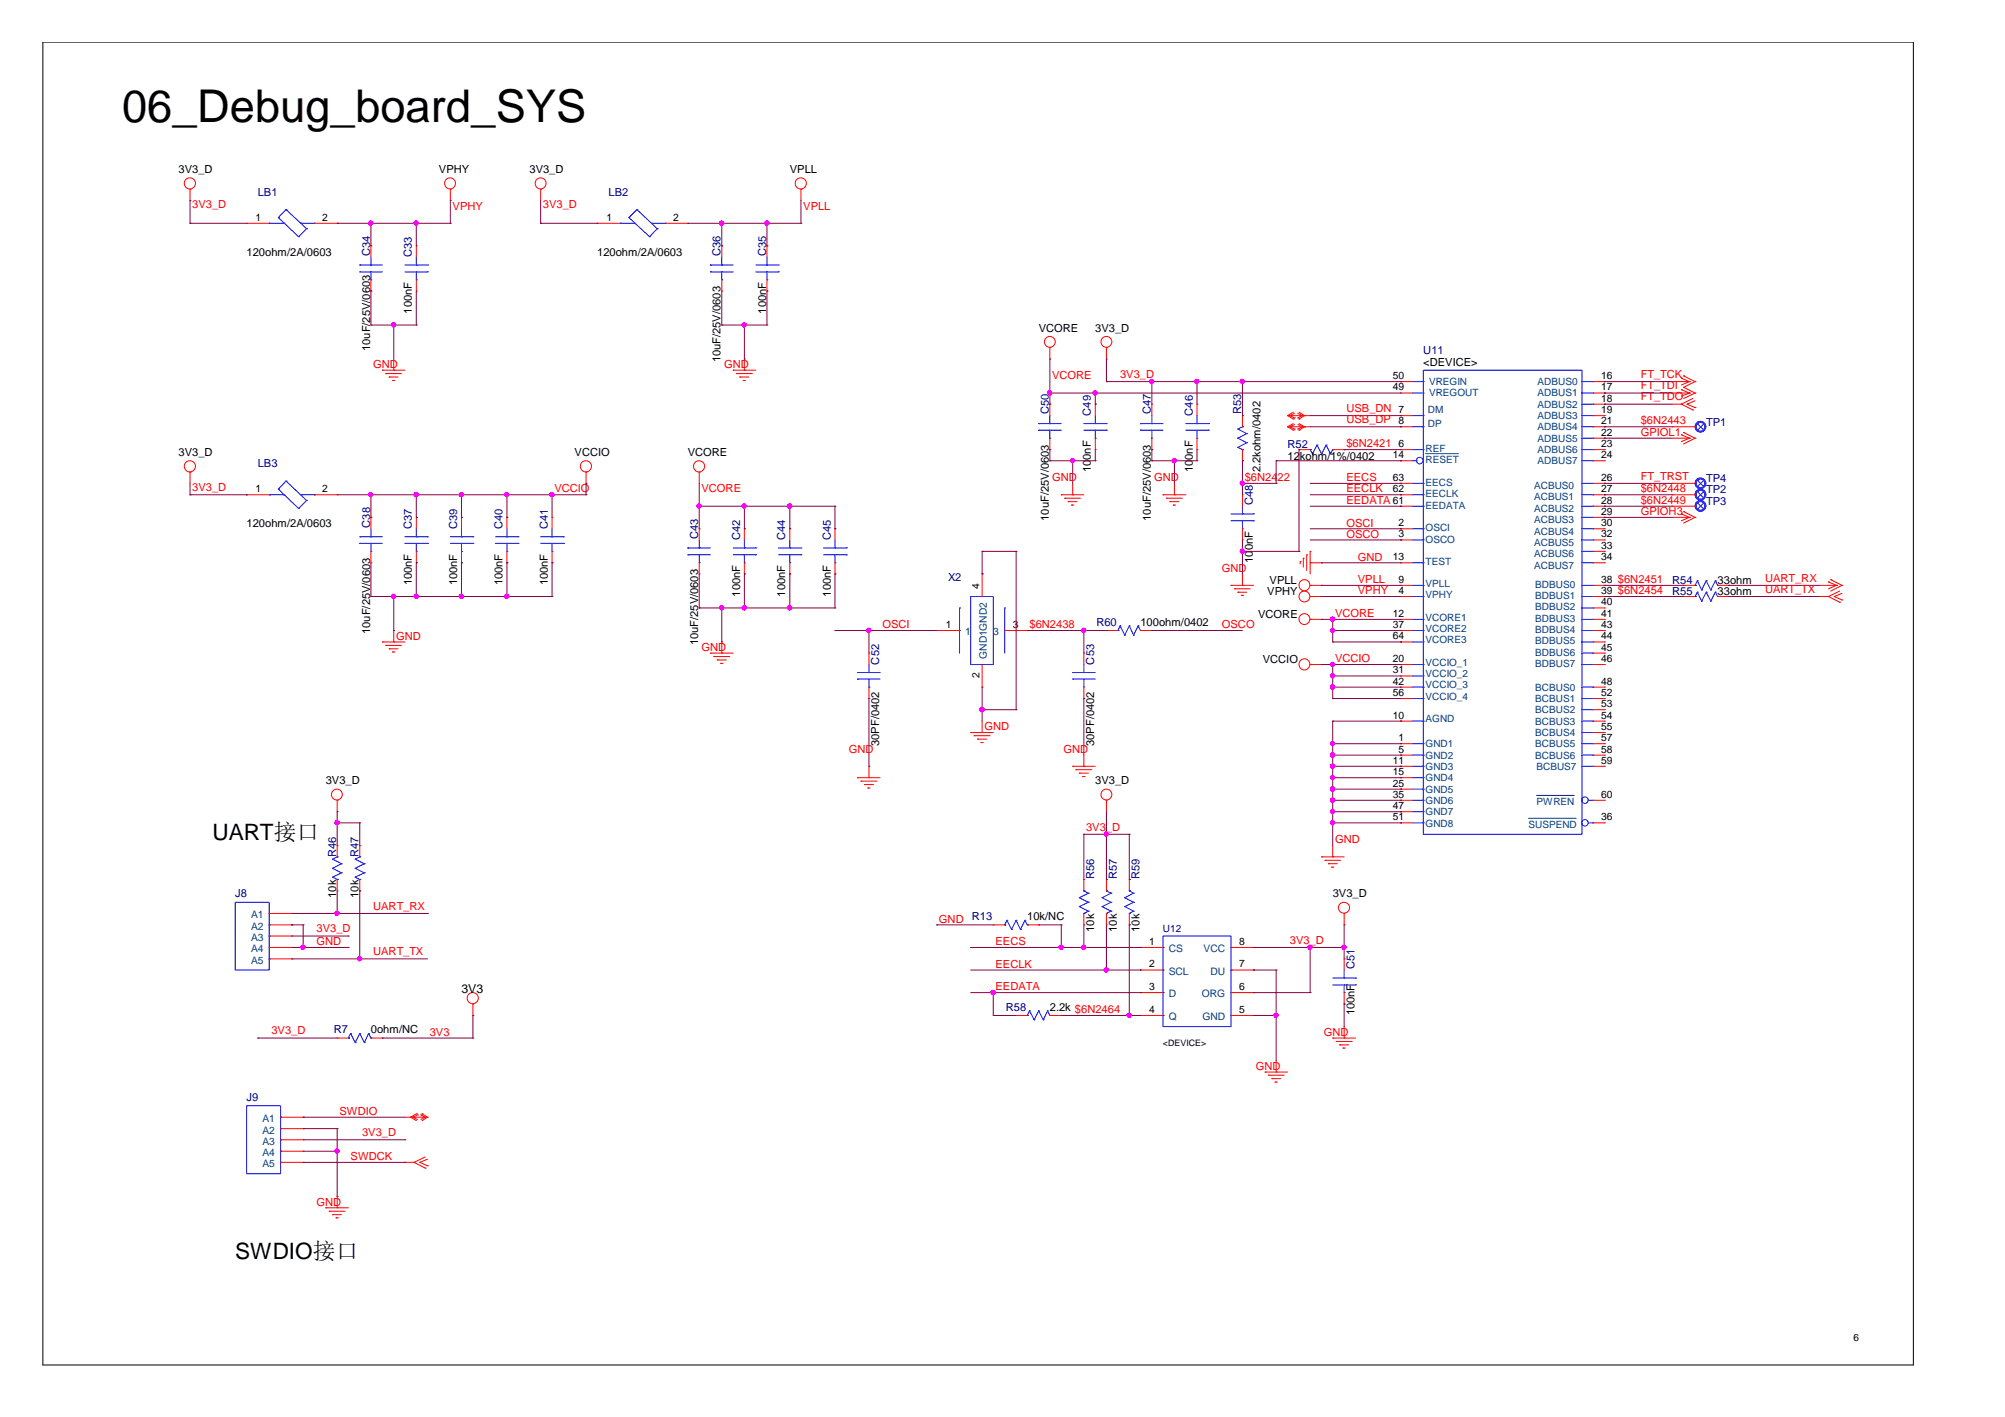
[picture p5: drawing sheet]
<svg xmlns="http://www.w3.org/2000/svg" width="297mm" height="210mm" viewBox="0 0 297 210" stroke-linecap="round" stroke-linejoin="round" font-family="sans-serif">
<defs><g id="words">
<text font-size="6.7" x="18.1" y="18.1">06_Debug_board_SYS</text>
<g font-size="3.3">
<text x="31.5" y="124.4">UART接口</text>
<text x="34.8" y="186.5">SWDIO接口</text>
</g>
<text font-size="1.8" x="68.4" y="147">3V3</text>
<g font-size="1.7">
<text x="26.5" y="25.7">3V3_D</text>
<text x="65" y="25.7">VPHY</text>
<text x="78.4" y="25.7">3V3_D</text>
<text x="117" y="25.7">VPLL</text>
<text x="36.5" y="37.9">120ohm/2A/0603</text>
<text x="88.5" y="37.9">120ohm/2A/0603</text>
<text x="61" y="46.5" transform="rotate(-90 61 46.5)">100nF</text>
<text x="113.5" y="46.5" transform="rotate(-90 113.5 46.5)">100nF</text>
<text x="54.8" y="52" transform="rotate(-90 54.8 52)">10uF/25V/0603</text>
<text x="106.8" y="53.7" transform="rotate(-90 106.8 53.7)">10uF/25V/0603</text>
<text x="153.9" y="49.1">VCORE</text>
<text x="162.3" y="49.1">3V3_D</text>
<text x="210.9" y="54.2">&lt;DEVICE&gt;</text>
<text x="26.5" y="67.6">3V3_D</text>
<text x="85.1" y="67.6">VCCIO</text>
<text x="101.9" y="67.6">VCORE</text>
<text x="161.6" y="69.9" transform="rotate(-90 161.6 69.9)">100nF</text>
<text x="176.7" y="69.9" transform="rotate(-90 176.7 69.9)">100nF</text>
<text x="186.7" y="69.9" transform="rotate(-90 186.7 69.9)">2.2kohm/0402</text>
<text x="190.8" y="68.1">12kohm/1%/0402</text>
<text x="155.4" y="77.1" transform="rotate(-90 155.4 77.1)">10uF/25V/0603</text>
<text x="170.5" y="77.1" transform="rotate(-90 170.5 77.1)">10uF/25V/0603</text>
<text x="36.5" y="78.1">120ohm/2A/0603</text>
<text x="185.6" y="83.4" transform="rotate(-90 185.6 83.4)">100nF</text>
<text x="61" y="86.7" transform="rotate(-90 61 86.7)">100nF</text>
<text x="67.7" y="86.7" transform="rotate(-90 67.7 86.7)">100nF</text>
<text x="74.4" y="86.7" transform="rotate(-90 74.4 86.7)">100nF</text>
<text x="81.2" y="86.7" transform="rotate(-90 81.2 86.7)">100nF</text>
<text x="109.6" y="88.4" transform="rotate(-90 109.6 88.4)">100nF</text>
<text x="116.3" y="88.4" transform="rotate(-90 116.3 88.4)">100nF</text>
<text x="123.1" y="88.4" transform="rotate(-90 123.1 88.4)">100nF</text>
<text x="187.7" y="88.2">VPHY</text>
<text x="188.1" y="86.5">VPLL</text>
<text x="254.5" y="86.5">33ohm</text>
<text x="254.5" y="88.2">33ohm</text>
<text x="54.8" y="93.9" transform="rotate(-90 54.8 93.9)">10uF/25V/0603</text>
<text x="103.4" y="95.6" transform="rotate(-90 103.4 95.6)">10uF/25V/0603</text>
<text x="169" y="92.7">100ohm/0402</text>
<text x="186.4" y="91.5">VCORE</text>
<text x="187.1" y="98.2">VCCIO</text>
<text x="130.3" y="110.5" transform="rotate(-90 130.3 110.5)">30PF/0402</text>
<text x="162.1" y="110.5" transform="rotate(-90 162.1 110.5)">30PF/0402</text>
<text x="48.3" y="116.2">3V3_D</text>
<text x="162.3" y="116.2">3V3_D</text>
<text x="49.8" y="133" transform="rotate(-90 49.8 133)">10k</text>
<text x="53.1" y="133" transform="rotate(-90 53.1 133)">10k</text>
<text x="152.2" y="136.3">10k/NC</text>
<text x="197.4" y="132.9">3V3_D</text>
<text x="162.1" y="138" transform="rotate(-90 162.1 138)">10k</text>
<text x="165.4" y="138" transform="rotate(-90 165.4 138)">10k</text>
<text x="168.8" y="138" transform="rotate(-90 168.8 138)">10k</text>
<text x="155.5" y="149.7">2.2k $6N2464</text>
<text x="54.9" y="153">0ohm/NC</text>
<text x="200.7" y="150.4" transform="rotate(-90 200.7 150.4)">100nF</text>
</g>
<g font-size="1.7" fill="#000080">
<text x="38.2" y="29">LB1</text>
<text x="90.2" y="29">LB2</text>
<text x="54.8" y="37.9" transform="rotate(-90 54.8 37.9)">C34</text>
<text x="61" y="38.1" transform="rotate(-90 61 38.1)">C33</text>
<text x="106.8" y="37.9" transform="rotate(-90 106.8 37.9)">C36</text>
<text x="113.5" y="37.9" transform="rotate(-90 113.5 37.9)">C35</text>
<text x="210.9" y="52.5">U11</text>
<text x="155.4" y="61.4" transform="rotate(-90 155.4 61.4)">C50</text>
<text x="161.6" y="61.6" transform="rotate(-90 161.6 61.6)">C49</text>
<text x="170.5" y="61.4" transform="rotate(-90 170.5 61.4)">C47</text>
<text x="176.7" y="61.6" transform="rotate(-90 176.7 61.6)">C46</text>
<text x="183.9" y="61.4" transform="rotate(-90 183.9 61.4)">R53</text>
<text x="252.8" y="63">TP1</text>
<text x="38.2" y="69.2">LB3</text>
<text x="190.8" y="66.4">R52</text>
<text x="252.8" y="71.4">TP4</text>
<text x="185.6" y="74.8" transform="rotate(-90 185.6 74.8)">C48</text>
<text x="252.8" y="74.8">TP3</text>
<text x="252.8" y="73.1">TP2</text>
<text x="54.8" y="78.2" transform="rotate(-90 54.8 78.2)">C38</text>
<text x="61" y="78.3" transform="rotate(-90 61 78.3)">C37</text>
<text x="67.7" y="78.3" transform="rotate(-90 67.7 78.3)">C39</text>
<text x="74.4" y="78.3" transform="rotate(-90 74.4 78.3)">C40</text>
<text x="81.2" y="78.3" transform="rotate(-90 81.2 78.3)">C41</text>
<text x="103.4" y="79.8" transform="rotate(-90 103.4 79.8)">C43</text>
<text x="109.6" y="80" transform="rotate(-90 109.6 80)">C42</text>
<text x="116.3" y="80" transform="rotate(-90 116.3 80)">C44</text>
<text x="123.1" y="80" transform="rotate(-90 123.1 80)">C45</text>
<text x="140.5" y="86">X2</text>
<text x="247.7" y="86.5">R54</text>
<text x="247.7" y="88.2">R55</text>
<text x="162.4" y="92.7">R60</text>
<text x="130.3" y="98.4" transform="rotate(-90 130.3 98.4)">C52</text>
<text x="162.1" y="98.4" transform="rotate(-90 162.1 98.4)">C53</text>
<text x="49.8" y="126.9" transform="rotate(-90 49.8 126.9)">R46</text>
<text x="53.1" y="126.9" transform="rotate(-90 53.1 126.9)">R47</text>
<text x="162.1" y="130.3" transform="rotate(-90 162.1 130.3)">R56</text>
<text x="165.4" y="130.3" transform="rotate(-90 165.4 130.3)">R57</text>
<text x="168.8" y="130.3" transform="rotate(-90 168.8 130.3)">R59</text>
<text x="34.8" y="132.9">J8</text>
<text x="144" y="136.3">R13</text>
<text x="200.7" y="143.5" transform="rotate(-90 200.7 143.5)">C51</text>
<text x="149" y="149.7">R58</text>
<text x="49.4" y="153">R7</text>
<text x="36.5" y="163.1">J9</text>
</g>
<g font-size="1.7" fill="#f00">
<text x="28.5" y="30.8">3V3_D</text>
<text x="67.1" y="31">VPHY</text>
<text x="80.4" y="30.8">3V3_D</text>
<text x="119" y="31">VPLL</text>
<text x="55.3" y="54.5">GND</text>
<text x="107.3" y="54.5">GND</text>
<text x="155.9" y="56.2">VCORE</text>
<text x="165.9" y="56">3V3_D</text>
<text x="243.1" y="59.3">FT_TDO</text>
<text x="243.1" y="57.7">FT_TDI</text>
<text x="243.1" y="56">FT_TCK</text>
<text x="199.5" y="61">USB_DN 7</text>
<text x="199.5" y="62.7">USB_DP</text>
<text x="243.1" y="64.6">GPIOL1</text>
<text x="243.1" y="62.9">$6N2443</text>
<text x="155.9" y="71.3">GND</text>
<text x="171" y="71.3">GND</text>
<text x="184.4" y="71.3">$6N2422</text>
<text x="199.5" y="66.3">$6N2421</text>
<text x="199.5" y="71.3">EECS</text>
<text x="243.1" y="71">FT_TRST</text>
<text x="28.5" y="72.7">3V3_D</text>
<text x="82.1" y="73">VCCIO</text>
<text x="103.9" y="73">VCORE</text>
<text x="199.5" y="73">EECLK</text>
<text x="199.5" y="74.6">EEDATA 61</text>
<text x="199.5" y="78">OSCI</text>
<text x="243.1" y="76.3">GPIOH3</text>
<text x="243.1" y="73">$6N2448</text>
<text x="243.1" y="74.6">$6N2449</text>
<text x="199.5" y="79.6">OSCO</text>
<text x="201.2" y="83">GND</text>
<text x="181" y="84.7">GND</text>
<text x="201.2" y="86.4">VPLL</text>
<text x="201.2" y="88">VPHY</text>
<text x="261.5" y="86.2">UART_RX</text>
<text x="261.5" y="87.8">UART_TX</text>
<text x="58.7" y="94.8">GND</text>
<text x="130.7" y="93.1">OSCI</text>
<text x="152.5" y="93.1">$6N2438</text>
<text x="181" y="93.1">OSCO</text>
<text x="197.8" y="91.4">VCORE</text>
<text x="103.9" y="96.4">GND</text>
<text x="197.8" y="98.1">VCCIO</text>
<text x="125.7" y="111.5">GND</text>
<text x="145.8" y="108.2">GND</text>
<text x="157.6" y="111.5">GND</text>
<text x="160.9" y="123">3V3_D</text>
<text x="197.8" y="124.9">GND</text>
<text x="55.3" y="134.8">UART_RX</text>
<text x="139.1" y="136.7">GND</text>
<text x="46.9" y="138.1">3V3_D</text>
<text x="46.9" y="140">GND</text>
<text x="55.3" y="141.5">UART_TX</text>
<text x="147.5" y="143.4">EECLK</text>
<text x="147.5" y="140">EECS</text>
<text x="191.1" y="139.8">3V3_D</text>
<text x="147.5" y="146.7">EEDATA</text>
<text x="40.2" y="153.2">3V3_D</text>
<text x="63.7" y="153.4">3V3</text>
<text x="196.1" y="153.4">GND</text>
<text x="186.1" y="158.5">GND</text>
<text x="50.3" y="165.2">SWDIO</text>
<text x="51.9" y="171.8">SWDCK</text>
<text x="53.6" y="168.3">3V3_D</text>
<text x="46.9" y="178.6">GND</text>
</g>
<g font-size="1.5">
<text x="37.8" y="32.7">1</text>
<text x="47.8" y="32.7">2</text>
<text x="89.8" y="32.7">1</text>
<text x="99.7" y="32.7">2</text>
<text x="206.3" y="57.8">49</text>
<text x="206.3" y="56.1">50</text>
<text x="237.2" y="56.1">16</text>
<text x="237.2" y="57.8">17</text>
<text x="237.2" y="59.5">18</text>
<text x="207.2" y="62.8">8</text>
<text x="237.2" y="61.2">19</text>
<text x="237.2" y="62.8">21</text>
<text x="237.2" y="64.5">22</text>
<text x="206.3" y="67.9">14</text>
<text x="206.3" y="71.2">63</text>
<text x="207.2" y="66.2">6</text>
<text x="237.2" y="66.2">23</text>
<text x="237.2" y="67.9">24</text>
<text x="237.2" y="71.2">26</text>
<text x="37.8" y="72.9">1</text>
<text x="47.8" y="72.9">2</text>
<text x="206.3" y="72.9">62</text>
<text x="207.2" y="77.9">2</text>
<text x="237.2" y="72.9">27</text>
<text x="237.2" y="74.6">28</text>
<text x="237.2" y="76.3">29</text>
<text x="237.2" y="77.9">30</text>
<text x="206.3" y="83">13</text>
<text x="207.2" y="79.6">3</text>
<text x="237.2" y="79.6">32</text>
<text x="237.2" y="81.3">33</text>
<text x="237.2" y="83">34</text>
<text x="145.1" y="87.2" transform="rotate(-90 145.1 87.2)">4</text>
<text x="207.2" y="88">4</text>
<text x="207.2" y="86.3">9</text>
<text x="237.2" y="86.3">38 $6N2451</text>
<text x="237.2" y="88">39 $6N2454</text>
<text x="237.2" y="89.7">40</text>
<text x="140.1" y="93">1</text>
<text x="150" y="93">3</text>
<text x="206.3" y="91.4">12</text>
<text x="206.3" y="93">37</text>
<text x="206.3" y="94.7">64</text>
<text x="237.2" y="91.4">41</text>
<text x="237.2" y="93">43</text>
<text x="237.2" y="94.7">44</text>
<text x="145.1" y="100.5" transform="rotate(-90 145.1 100.5)">2</text>
<text x="206.3" y="98.1">20</text>
<text x="206.3" y="99.8">31</text>
<text x="206.3" y="101.4">42</text>
<text x="237.2" y="96.4">45</text>
<text x="237.2" y="98.1">46</text>
<text x="237.2" y="101.4">48</text>
<text x="206.3" y="106.4">10</text>
<text x="206.3" y="103.1">56</text>
<text x="237.2" y="103.1">52</text>
<text x="237.2" y="104.7">53</text>
<text x="237.2" y="106.4">54</text>
<text x="206.3" y="113.1">11</text>
<text x="207.2" y="109.8">1</text>
<text x="207.2" y="111.5">5</text>
<text x="237.2" y="108.1">55</text>
<text x="237.2" y="109.8">57</text>
<text x="237.2" y="111.5">58</text>
<text x="237.2" y="113.1">59</text>
<text x="206.3" y="114.8">15</text>
<text x="206.3" y="116.5">25</text>
<text x="206.3" y="118.2">35</text>
<text x="206.3" y="119.9">47</text>
<text x="237.2" y="118.2">60</text>
<text x="206.3" y="121.5">51</text>
<text x="237.2" y="121.5">36</text>
<text x="170.3" y="140">1</text>
<text x="170.3" y="143.3">2</text>
<text x="183.6" y="143.3">7</text>
<text x="183.6" y="140">8</text>
<text x="170.3" y="146.7">3</text>
<text x="183.6" y="146.7">6</text>
<text x="170.3" y="150">4</text>
<text x="183.6" y="150">5</text>
<text x="274.6" y="198.7">6</text>
</g>
<g font-size="1.5" fill="#004080">
<text x="211.7" y="58.7">VREGOUT</text>
<text x="211.7" y="57">VREGIN</text>
<text x="227.8" y="57">ADBUS0</text>
<text x="227.8" y="58.7">ADBUS1</text>
<text x="211.5" y="61.2">DM</text>
<text x="211.5" y="63.3">DP</text>
<text x="227.8" y="60.4">ADBUS2</text>
<text x="227.8" y="62.1">ADBUS3</text>
<text x="227.8" y="63.8">ADBUS4</text>
<text x="227.8" y="65.4">ADBUS5</text>
<text x="211.2" y="68.6">RESET</text>
<text x="211.2" y="72">EECS</text>
<text x="211.2" y="66.9">REF</text>
<text x="227.8" y="67.1">ADBUS6</text>
<text x="227.8" y="68.8">ADBUS7</text>
<text x="211.2" y="75.3">EEDATA</text>
<text x="211.2" y="73.6">EECLK</text>
<text x="227.3" y="72.5">ACBUS0</text>
<text x="227.3" y="74.1">ACBUS1</text>
<text x="227.3" y="75.8">ACBUS2</text>
<text x="227.3" y="77.5">ACBUS3</text>
<text x="211.2" y="83.7">TEST</text>
<text x="211.2" y="78.7">OSCI</text>
<text x="211.2" y="80.4">OSCO</text>
<text x="227.3" y="79.2">ACBUS4</text>
<text x="227.3" y="80.9">ACBUS5</text>
<text x="227.3" y="82.5">ACBUS6</text>
<text x="211.2" y="88.6">VPHY</text>
<text x="211.2" y="86.9">VPLL</text>
<text x="227.3" y="84.2">ACBUS7</text>
<text x="227.5" y="87.1">BDBUS0</text>
<text x="227.5" y="88.7">BDBUS1</text>
<text x="143" y="94.1">1</text>
<text x="147.2" y="94.1">3</text>
<text x="211.2" y="91.9">VCORE1</text>
<text x="211.2" y="93.6">VCORE2</text>
<text x="211.2" y="95.3">VCORE3</text>
<text x="227.5" y="90.4">BDBUS2</text>
<text x="227.5" y="92.1">BDBUS3</text>
<text x="227.5" y="93.7">BDBUS4</text>
<text x="227.5" y="95.4">BDBUS5</text>
<text x="146.2" y="97.6" transform="rotate(-90 146.2 97.6)">GND1GND2</text>
<text x="211.2" y="98.6">VCCIO_1</text>
<text x="211.2" y="100.3">VCCIO_2</text>
<text x="211.2" y="102">VCCIO_3</text>
<text x="227.5" y="97.1">BDBUS6</text>
<text x="227.5" y="98.8">BDBUS7</text>
<text x="211.2" y="107">AGND</text>
<text x="211.2" y="103.6">VCCIO_4</text>
<text x="227.5" y="102.3">BCBUS0</text>
<text x="227.5" y="104">BCBUS1</text>
<text x="227.5" y="105.7">BCBUS2</text>
<text x="227.5" y="107.3">BCBUS3</text>
<text x="211.2" y="110.7">GND1</text>
<text x="211.2" y="112.4">GND2</text>
<text x="227.5" y="109">BCBUS4</text>
<text x="227.5" y="110.7">BCBUS5</text>
<text x="227.5" y="112.4">BCBUS6</text>
<text x="211.2" y="114.1">GND3</text>
<text x="211.2" y="115.7">GND4</text>
<text x="211.2" y="117.4">GND5</text>
<text x="211.2" y="119.1">GND6</text>
<text x="227.6" y="114.1">BCBUS7</text>
<text x="227.6" y="119.2">PWREN</text>
<text x="211.2" y="120.7">GND7</text>
<text x="211.2" y="122.4">GND8</text>
<text x="226.4" y="122.6">SUSPEND</text>
<text x="37.2" y="136">A1</text>
<text x="37.2" y="137.7">A2</text>
<text x="37.2" y="139.4">A3</text>
<text x="37.2" y="141.1">A4</text>
<text x="37.2" y="142.8">A5</text>
<text x="173.1" y="141.1">CS</text>
<text x="178.3" y="141.1">VCC</text>
<text x="173.1" y="144.4">SCL</text>
<text x="173.1" y="147.8">D</text>
<text x="178.1" y="147.8">ORG</text>
<text x="179.3" y="144.4">DU</text>
<text x="173.1" y="151.1">Q</text>
<text x="178.1" y="151.1">GND</text>
<text x="38.9" y="166.2">A1</text>
<text x="38.9" y="167.9">A2</text>
<text x="38.9" y="169.6">A3</text>
<text x="38.9" y="171.3">A4</text>
<text x="38.9" y="172.9">A5</text>
</g>
<text font-size="1.5" fill="#000080" x="172.3" y="138">U12</text>
<text font-size="1.3" x="172.3" y="155">&lt;DEVICE&gt;</text>
</g></defs>
<path d="M6.3 6.2h277.2v196h-277.2z" fill="none" stroke="#000" stroke-width=".15"/>
<g fill="none" stroke="#f00" stroke-width=".15">
<path d="M28.2 28h.1M28.2 28v1.7M36.5 33.1h.1M36.5 33.1h3.4M46.6 33.1h3.4M50 33.1h.1M54.9 36.4h.1M54.9 36.4v1.7M61.7 36.4h.1M61.7 36.4v1.7M66.7 28h.1M66.7 28v1.7"/>
<path d="M80.1 28h.1M80.1 28v1.7M88.5 33.1h.1M88.5 33.1h3.4M98.6 33.1h3.3M101.9 33.1h.1M106.9 36.4h.1M106.9 36.4v1.7M113.6 36.4h.1M113.6 36.4v1.7M118.7 28h.1M118.7 28v1.7"/>
<path d="M54.9 43.1h.1M54.9 41.5v1.6M56.6 54.8h.1M56.6 54.8h3.4M57.1 55.3h.1M57.1 55.3h2.4M57.7 55.9h.1M57.7 55.9h1.3M58.2 56.4h.1M58.2 56.4h.3M58.3 54.8h.1M58.3 53.2v1.6"/>
<path d="M61.7 43.1h.1M61.7 41.5v1.6M106.9 43.1h.1M106.9 41.5v1.6M108.6 54.8h.1M108.6 54.8h3.4M109.1 55.3h.1M109.1 55.3h2.4M109.6 55.9h.1M109.6 55.9h1.4M110.1 56.4h.1M110.1 56.4h.3"/>
<path d="M110.3 54.8h.1M110.3 53.2v1.6M113.6 43.1h.1M113.6 41.5v1.6M155.5 51.5h.1M155.5 59.9h.1M155.5 51.5v1.7M155.5 59.9v1.7M162.3 59.9h.1M162.3 59.9v1.7M163.9 51.5h.1M163.9 51.5v1.7"/>
<path d="M170.6 59.9h.1M170.6 59.9v1.7M177.3 59.9h.1M177.3 59.9v1.7M207.5 58.2h.1M207.5 56.5h.1M207.5 58.2h1.7M207.5 56.5h1.7M236 58.2h1.7M236 59.9h1.7M236 56.5h1.7M237.7 56.5h.1"/>
<path d="M237.7 58.2h.1M237.7 59.9h.1M247.7 58.2h2.6M247.7 59.9h1.4M247.7 56.5h2.6M249.1 57.7h.1M249.1 59.9h.1M249.1 56h.1M249.1 57.7l1.2 .5M249.1 59.9l1.7 .8M249.1 56l1.2 .5M249.4 57.4h.1"/>
<path d="M249.4 55.7h.1M249.4 57.4l1.7 .8M249.4 55.7l1.7 .8M249.9 59.9h.1M249.9 59.9l1.2 .5M250.3 58.2h.1M250.3 56.5h.1M250.3 58.2l-1.2 .5M250.3 56.5l-1.2 .5M250.8 59l-1.7 .9M251.1 58.2h.1M251.1 56.5h.1"/>
<path d="M251.1 58.2l-1.7 .8M251.1 59.4l-1.2 .5M251.1 56.5l-1.7 .9M28.2 69.9h.1M28.2 69.9v1.7M36.5 73.3h.1M36.5 73.3h3.4M46.6 73.3h3.4M50 73.3h.1M54.9 76.6h.1M54.9 76.6v1.7M61.7 76.6h.1"/>
<path d="M61.7 76.6v1.7M68.4 76.6h.1M68.4 76.6v1.7M75.1 76.6h.1M75.1 76.6v1.7M81.8 76.6h.1M81.8 76.6v1.7M86.8 69.9h.1M86.8 69.9v1.7M103.6 69.9h.1M103.6 78.3h.1M103.6 69.9v1.7"/>
<path d="M103.6 78.3v1.7M110.3 78.3h.1M110.3 78.3v1.7M117 78.3h.1M117 78.3v1.7M123.7 78.3h.1M123.7 78.3v1.7M155.5 66.6h.1M155.5 64.9v1.7M157.2 73.3h.1M157.2 73.3h3.4M157.7 73.8h.1"/>
<path d="M157.7 73.8h2.4M158.2 74.3h.1M158.2 74.3h1.4M158.7 74.8h.1M158.7 74.8h.4M158.9 73.3h.1M158.9 71.6v1.7M162.3 66.6h.1M162.3 64.9v1.7M170.6 66.6h.1M170.6 64.9v1.7M172.3 73.3h.1"/>
<path d="M172.3 73.3h3.4M172.8 73.8h.1M172.8 73.8h2.4M173.3 74.3h.1M173.3 74.3h1.4M173.8 74.8h.1M173.8 74.8h.4M174 73.3h.1M174 71.6v1.7M177.3 66.6h.1M177.3 64.9v1.7M184.1 73.3h.1"/>
<path d="M184.1 80h.1M184.1 68.3h.1M184.1 61.6h.1M184.1 61.6v1.6M184.1 66.6v1.7M184.1 73.3v1.7M184.1 78.3v1.7M190.8 63.2h.1M190.8 61.6h.1M190.8 63.2l.8 .5M190.8 61.6l.8 .5M191.1 63.2h.1"/>
<path d="M191.1 61.6h.1M191.1 63.2h1.8M191.1 63.2l.7 .4M191.1 61.6h1.8M191.1 61.6l.7 .3M191.6 63.7h.1M191.6 62.1h.1M191.6 62.8l-.8 .4M191.6 61.1l-.8 .5M191.8 63.6h.1M191.8 61.9h.1M191.8 62.9l-.7 .3"/>
<path d="M191.8 61.2l-.7 .4M192.3 63.6h.1M192.3 61.9h.1M192.3 62.9l.6 .3M192.3 61.2l.6 .4M192.4 63.7h.1M192.4 62.1h.1M192.4 66.6h.1M192.4 62.8l.9 .4M192.4 61.1l.9 .5M192.4 66.6h1.7M192.9 63.2h.1"/>
<path d="M192.9 61.6h.1M192.9 63.2l-.6 .4M192.9 61.6l-.6 .3M193.3 63.2h.1M193.3 61.6h.1M193.3 63.2h.8M193.3 63.2l-.9 .5M193.3 61.6h.8M193.3 61.6l-.9 .5M197.4 66.6h1.7M199.1 66.6h.1M207.5 78.3h.1"/>
<path d="M207.5 80h.1M207.5 66.6h.1M207.5 61.6h.1M207.5 63.2h.1M207.5 68.3h.1M207.5 75h.1M207.5 73.3h.1M207.5 71.6h.1M207.5 73.3h1.7M207.5 63.2h1.7M207.5 61.6h1.7M207.5 78.3h1.7"/>
<path d="M207.5 80h1.7M207.5 66.6h1.7M207.5 68.3h1.7M207.5 71.6h1.7M207.5 75h1.7M236 73.3h1.7M236 64.9h1.7M236 76.6h1.7M236 63.2h1.7M236 61.6h1.7M236 78.3h1.7M236 80h1.7"/>
<path d="M236 66.6h1.7M236 68.3h1.7M236 71.6h1.7M236 75h1.7M237.7 61.6h.1M237.7 63.2h.1M237.7 64.9h.1M237.7 66.6h.1M237.7 68.3h.1M237.7 71.6h.1M237.7 73.3h.1M237.7 75h.1"/>
<path d="M237.7 76.6h.1M237.7 78.3h.1M237.7 80h.1M247.7 75h.1M247.7 73.3h.1M247.7 63.2h.1M247.7 71.6h.1M247.7 73.3h3.4M247.7 64.9h2.6M247.7 76.6h2.6M247.7 63.2h3.4M247.7 71.6h3.4"/>
<path d="M247.7 75h3.4M249.1 64.4h.1M249.1 76.1h.1M249.1 64.4l1.2 .5M249.1 76.1l1.2 .5M249.4 64.1h.1M249.4 75.8h.1M249.4 64.1l1.7 .8M249.4 75.8l1.7 .8M250.3 64.9h.1M250.3 76.6h.1M250.3 64.9l-1.2 .5"/>
<path d="M250.3 76.6l-1.2 .5M250.8 60.7h.1M251.1 60.4h.1M251.1 64.9h.1M251.1 76.6h.1M251.1 64.9l-1.7 .9M251.1 76.6l-1.7 .9M54.9 83.4h.1M54.9 81.7v1.7M56.6 95.1h.1M56.6 95.1h3.4M57.1 95.6h.1"/>
<path d="M57.1 95.6h2.4M57.7 96.1h.1M57.7 96.1h1.3M58.2 96.6h.1M58.2 96.6h.3M58.3 95.1h.1M58.3 93.4v1.7M61.7 83.4h.1M61.7 81.7v1.7M68.4 83.4h.1M68.4 81.7v1.7M75.1 83.4h.1"/>
<path d="M75.1 81.7v1.7M81.8 83.4h.1M81.8 81.7v1.7M103.6 85h.1M103.6 83.4v1.6M105.2 96.7h.1M105.2 96.7h3.4M105.7 97.3h.1M105.7 97.3h2.4M106.3 97.8h.1M106.3 97.8h1.3M106.8 98.3h.1"/>
<path d="M106.8 98.3h.3M106.9 96.7h.1M106.9 95.1v1.6M110.3 85h.1M110.3 83.4v1.6M117 85h.1M117 83.4v1.6M123.7 85h.1M123.7 83.4v1.6M128.7 96.7h.1M128.7 96.7v1.7M138.8 93.4h.1"/>
<path d="M138.8 93.4h3.4M145.5 85h.1M145.5 85v3.4M145.5 98.4v3.4M148.8 93.4h3.4M152.2 93.4h.1M160.6 96.7h.1M160.6 96.7v1.7M163.9 93.4h.1M163.9 93.4h1.7M169 93.4h1.6M170.6 93.4h.1"/>
<path d="M182.4 86.7h.1M182.4 86.7h3.3M182.9 87.2h.1M182.9 87.2h2.3M183.4 87.7h.1M183.4 87.7h1.3M183.9 88.2h.1M183.9 88.2h.3M184.1 86.7h.1M184.1 85v1.7M192.6 83.2h.1M192.6 83.2v.3"/>
<path d="M193.1 82.7h.1M193.1 82.7v1.3M193.6 82.2h.1M193.6 82.2v2.3M194.1 88.4h.1M194.1 98.4h.1M194.1 91.8h.1M194.1 86.7h.1M194.1 81.7h.1M194.1 83.4h.1M194.1 88.4h1.7M194.1 86.7h1.7"/>
<path d="M194.1 98.4h1.7M194.1 91.8h1.7M194.1 81.7v3.3M194.1 83.4h1.7M207.5 88.4h.1M207.5 86.7h.1M207.5 91.8h.1M207.5 83.4h.1M207.5 98.4h.1M207.5 93.4h.1M207.5 95.1h.1M207.5 88.4h1.7"/>
<path d="M207.5 86.7h1.7M207.5 98.4h1.7M207.5 91.8h1.7M207.5 95.1h1.7M207.5 83.4h1.7M207.5 93.4h1.7M236 88.4h1.7M236 86.7h1.7M236 98.4h1.7M236 91.8h1.7M236 95.1h1.7M236 96.7h1.7"/>
<path d="M236 83.4h1.7M236 81.7h1.7M236 93.4h1.7M236 90.1h1.7M237.7 81.7h.1M237.7 83.4h.1M237.7 86.7h.1M237.7 88.4h.1M237.7 90.1h.1M237.7 91.8h.1M237.7 93.4h.1M237.7 95.1h.1"/>
<path d="M237.7 96.7h.1M237.7 98.4h.1M249.4 86.7h.1M249.4 88.4h.1M249.4 88.4h1.7M249.4 86.7h1.7M254.5 88.4h1.6M254.5 86.7h1.6M256.1 86.7h.1M256.1 88.4h.1M269.5 88.4h1.4M269.5 86.7h2.6"/>
<path d="M270.9 86.2h.1M270.9 88.4h.1M270.9 86.2l1.2 .5M270.9 88.4l1.6 .8M271.2 85.9h.1M271.2 85.9l1.7 .8M271.7 88.4h.1M271.7 88.4l1.2 .5M272.1 86.7h.1M272.1 86.7l-1.2 .5M272.5 89.2h.1M272.5 87.6l-1.6 .8"/>
<path d="M272.9 86.7h.1M272.9 88.9h.1M272.9 86.7l-1.7 .9M272.9 87.9l-1.2 .5M50 118.5h.1M50 118.5v1.7M127 115.2h.1M127 115.2h3.4M127.6 115.7h.1M127.6 115.7h2.3M128.1 116.2h.1M128.1 116.2h1.3"/>
<path d="M128.6 116.7h.1M128.6 116.7h.3M128.7 115.2h.1M128.7 103.5h.1M128.7 101.8v1.7M128.7 113.5v1.7M143.8 108.5h.1M143.8 108.5h3.4M144.3 109h.1M144.3 109h2.4M144.8 109.5h.1M144.8 109.5h1.4"/>
<path d="M145.3 110h.1M145.3 110h.4M145.5 108.5h.1M145.5 101.8h.1M145.5 106.8v1.7M158.9 113.5h.1M158.9 113.5h3.4M159.4 114h.1M159.4 114h2.4M159.9 114.5h.1M159.9 114.5h1.3M160.4 115h.1"/>
<path d="M160.4 115h.3M160.6 113.5h.1M160.6 103.5h.1M160.6 101.8v1.7M160.6 111.9v1.6M163.9 118.5h.1M163.9 118.5v1.7M207.5 110.2h.1M207.5 111.9h.1M207.5 106.8h.1M207.5 113.5h.1M207.5 115.2h.1"/>
<path d="M207.5 116.9h.1M207.5 100.1h.1M207.5 118.5h.1M207.5 101.8h.1M207.5 103.5h.1M207.5 115.2h1.7M207.5 113.5h1.7M207.5 110.2h1.7M207.5 111.9h1.7M207.5 106.8h1.7M207.5 116.9h1.7M207.5 100.1h1.7"/>
<path d="M207.5 118.5h1.7M207.5 101.8h1.7M207.5 103.5h1.7M236 108.5h1.7M236 113.5h1.7M236 110.2h1.7M236 111.9h1.7M236 106.8h1.7M236 118.5h1.7M236 101.8h1.7M236 103.5h1.7M236 105.1h1.7"/>
<path d="M237.7 101.8h.1M237.7 103.5h.1M237.7 105.1h.1M237.7 106.8h.1M237.7 108.5h.1M237.7 110.2h.1M237.7 111.9h.1M237.7 113.5h.1M237.7 118.5h.1M39.9 135.3h3.3M39.9 137h3.3M39.9 138.7h3.3"/>
<path d="M43.2 135.3h.1M43.2 137h.1M43.2 138.7h.1M50 132h.1M50 125.3h.1M50 125.3v1.6M50 130.3v1.7M53.3 132h.1M53.3 125.3h.1M53.3 125.3v1.6M53.3 130.3v1.7M147.2 137h.1"/>
<path d="M147.2 137h1.6M152.2 137h1.7M153.9 137h.1M160.6 130.3h.1M160.6 137h.1M160.6 130.3v1.7M160.6 135.3v1.7M163.9 130.3h.1M163.9 137h.1M163.9 130.3v1.7M163.9 135.3v1.7M167.3 130.3h.1"/>
<path d="M167.3 137h.1M167.3 130.3v1.7M167.3 135.3v1.7M195.8 126.9h.1M195.8 126.9h3.3M196.3 127.4h.1M196.3 127.4h2.3M196.8 127.9h.1M196.8 127.9h1.3M197.3 128.5h.1M197.3 128.5h.3M197.4 126.9h.1"/>
<path d="M197.4 125.3v1.6M199.1 135.3h.1M199.1 135.3v1.7M207.5 120.2h.1M207.5 121.9h.1M207.5 121.9h1.7M207.5 120.2h1.7M236 121.9h1.7M237.7 121.9h.1M39.9 140.3h3.3M39.9 142h3.3M43.2 140.3h.1"/>
<path d="M43.2 142h.1M50 153.8h.1M50 153.8h1.6M54.9 153.8h1.7M56.6 153.8h.1M70.1 148.7h.1M70.1 148.7v1.7M150.5 150.4h.1M150.5 150.4h1.7M155.5 150.4h1.7M157.2 150.4h.1M169 140.3h.1"/>
<path d="M169 143.7h.1M169 147h.1M169 150.4h.1M169 140.3h3.3M169 143.7h3.3M169 147h3.3M169 150.4h3.3M182.4 140.3h3.3M182.4 143.7h3.3M182.4 147h3.3M182.4 150.4h3.3M185.7 150.4h.1"/>
<path d="M185.7 147h.1M185.7 143.7h.1M185.7 140.3h.1M187.4 158.8h.1M187.4 158.8h3.4M187.9 159.3h.1M187.9 159.3h2.3M188.4 159.8h.1M188.4 159.8h1.3M189.1 158.8h.1M189.1 157.1v1.7M197.4 153.8h.1"/>
<path d="M197.4 153.8h3.4M198 154.3h.1M198 154.3h2.3M198.5 154.8h.1M198.5 154.8h1.3M199 155.3h.1M199 155.3h.3M199.1 153.8h.1M199.1 142h.1M199.1 148.7h.1M199.1 142v1.7M199.1 147v1.7"/>
<path d="M199.1 152.1v1.7M41.6 172.2h3.3M41.6 165.5h3.3M41.6 167.2h3.3M41.6 168.8h3.3M41.6 170.5h3.3M44.9 165.5h.1M44.9 167.2h.1M44.9 168.8h.1M44.9 170.5h.1M44.9 172.2h.1M48.3 178.9h.1"/>
<path d="M48.3 178.9h3.3M48.8 179.4h.1M48.8 179.4h2.3M49.3 179.9h.1M49.3 179.9h1.3M50 178.9h.1M50 177.2v1.7M60 172.2h1.3M60 165.5h.8M60.8 165.5h.1M60.8 165.5l.9 .5M61.2 165.5h.1"/>
<path d="M61.2 165.5h1.8M61.2 165.5l.6 .3M61.3 172.2h.1M61.3 172.2l1.7 .8M61.7 165h.1M61.7 165l-.9 .5M61.8 165.2h.1M61.8 165.2l-.6 .3M62.2 172.2h.1M62.2 172.2l1.1 .5M62.4 165.2h.1M62.4 165.2l.6 .3"/>
<path d="M62.5 165h.1M62.5 165l.8 .5M63 173h.1M63 165.5h.1M63 171.4l-1.7 .8M63 165.5l-.6 .3M63.3 172.7h.1M63.3 165.5h.1M63.3 171.7l-1.1 .5M63.3 165.5l-.8 .5M188.9 160.3h.1M188.9 160.3h.3"/>
<path d="M49.8 180.4h.1M49.8 180.4h.3"/>
<circle cx="28.1" cy="27.2" r=".83"/>
<circle cx="66.7" cy="27.2" r=".82"/>
<circle cx="80.1" cy="27.2" r=".82"/>
<circle cx="118.6" cy="27.2" r=".83"/>
<circle cx="155.5" cy="50.6" r=".81"/>
<circle cx="163.9" cy="50.6" r=".81"/>
<circle cx="28.1" cy="69.1" r=".83"/>
<circle cx="86.8" cy="69.1" r=".83"/>
<circle cx="103.6" cy="69.1" r=".83"/>
<circle cx="193.2" cy="86.7" r=".82"/>
<circle cx="193.2" cy="98.4" r=".82"/>
<circle cx="193.2" cy="91.7" r=".81"/>
<circle cx="193.2" cy="88.4" r=".81"/>
<circle cx="49.9" cy="117.7" r=".81"/>
<circle cx="163.9" cy="117.7" r=".81"/>
<circle cx="199.1" cy="134.5" r=".82"/>
<circle cx="70" cy="147.9" r=".83"/>
</g>
<g fill="none" stroke="#00f" stroke-width=".15">
<path d="M39.9 33.1h.1M39.9 33.1h2.1M41.2 32.2h.1M41.2 32.2l3 2.9M42 33.1h.1M42.4 31h.1M42.4 31l3 2.9M42.4 31l-1.2 1.2M44.2 35.1h.1M44.6 33.1h.1M44.6 33.1h2M45.4 33.9h.1"/>
<path d="M45.4 33.9l-1.2 1.2M46.6 33.1h.1M53.3 39.3h.1M53.3 39.3h3.3M54.9 39.3h.1M54.9 38.1v1.2M60 39.3h3.3M61.7 39.3h.1M61.7 38.1v1.2M63.3 39.3h.1M91.9 33.1h.1M91.9 33.1h2.1"/>
<path d="M93.2 32.2h.1M93.2 32.2l3 2.9M94 33.1h.1M94.4 31h.1M94.4 31l3 2.9M94.4 31l-1.2 1.2M96.2 35.1h.1M96.5 33.1h.1M96.5 33.1h2.1M97.4 33.9h.1M97.4 33.9l-1.2 1.2M98.6 33.1h.1"/>
<path d="M105.2 39.3h.1M105.2 39.3h3.4M106.9 39.3h.1M106.9 38.1v1.2M112 39.3h3.3M113.6 39.3h.1M113.6 38.1v1.2M115.3 39.3h.1M53.3 40.3h.1M53.3 40.3h3.3M54.9 41.5h.1M54.9 40.3v1.2"/>
<path d="M60 40.3h3.3M61.7 41.5h.1M61.7 40.3v1.2M63.3 40.3h.1M105.2 40.3h.1M105.2 40.3h3.4M106.9 41.5h.1M106.9 40.3v1.2M112 40.3h3.3M113.6 41.5h.1M113.6 40.3v1.2M115.3 40.3h.1"/>
<path d="M209.2 56.5h1.7M209.2 58.2h1.7M210.9 54.8h23.5v68.8h-23.5zM210.9 56.5h.1M210.9 58.2h.1M234.4 56.5h1.6M234.4 58.2h1.6M234.4 59.9h1.6M236 56.5h.1M236 58.2h.1M236 59.9h.1M39.9 73.3h.1"/>
<path d="M39.9 73.3h2.1M41.2 72.4h.1M41.2 72.4l3 2.9M42 73.3h.1M42.4 71.3h.1M42.4 71.3l3 2.8M42.4 71.3l-1.2 1.1M44.2 75.3h.1M44.6 73.3h.1M44.6 73.3h2M45.4 74.1h.1M45.4 74.1l-1.2 1.2"/>
<path d="M46.6 73.3h.1M53.3 79.5h.1M53.3 79.5h3.3M54.9 79.5h.1M54.9 78.3v1.2M60 79.5h3.3M61.7 79.5h.1M61.7 78.3v1.2M63.3 79.5h.1M66.7 79.5h3.4M68.4 79.5h.1M68.4 78.3v1.2"/>
<path d="M70.1 79.5h.1M73.4 79.5h3.4M75.1 79.5h.1M75.1 78.3v1.2M76.8 79.5h.1M80.1 79.5h3.4M81.8 79.5h.1M81.8 78.3v1.2M83.5 79.5h.1M103.6 80v1.2M110.3 80v1.2M117 80v1.2"/>
<path d="M123.7 80v1.2M153.9 62.8h.1M153.9 63.7h.1M153.9 62.8h3.3M153.9 63.7h3.3M155.5 62.8h.1M155.5 64.9h.1M155.5 61.6v1.2M155.5 63.7v1.2M160.6 62.8h3.3M160.6 63.7h3.3M162.3 62.8h.1"/>
<path d="M162.3 64.9h.1M162.3 61.6v1.2M162.3 63.7v1.2M163.9 62.8h.1M163.9 63.7h.1M169 62.8h.1M169 63.7h.1M169 62.8h3.3M169 63.7h3.3M170.6 62.8h.1M170.6 64.9h.1M170.6 61.6v1.2"/>
<path d="M170.6 63.7v1.2M175.7 62.8h3.3M175.7 63.7h3.3M177.3 62.8h.1M177.3 64.9h.1M177.3 61.6v1.2M177.3 63.7v1.2M179 62.8h.1M179 63.7h.1M182.4 76.1h3.3M182.4 77.1h3.3M183.4 63.6h.1"/>
<path d="M183.4 66.3h.1M183.4 64.9h.1M183.4 63.6l1.3 .6M183.4 64.9l1.3 .7M183.4 66.3l.7 .3M184.1 76.1h.1M184.1 78.3h.1M184.1 66.6h.1M184.1 63.2h.1M184.1 75v1.1M184.1 77.1v1.2M184.1 63.2l-.7 .4"/>
<path d="M184.7 64.2h.1M184.7 65.6h.1M184.7 65.6l-1.3 .7M184.7 64.2l-1.3 .7M185.7 76.1h.1M185.7 77.1h.1M194.1 66.6h.1M194.1 66.6l.3 .6M194.4 67.2h.1M195.1 65.9h.1M195.1 65.9l-.7 1.3M195.1 65.9l.7 1.3"/>
<path d="M195.8 67.2h.1M196.5 65.9h.1M196.5 65.9l-.7 1.3M196.5 65.9l.6 1.3M197.1 67.2h.1M197.4 66.6h.1M197.4 66.6l-.3 .6M209.2 68.3h.6M209.2 71.6h1.7M209.2 73.3h1.7M209.2 75h1.7M209.2 78.3h1.7"/>
<path d="M209.2 80h1.7M209.2 61.6h1.7M209.2 63.2h1.7M209.2 66.6h1.7M209.8 68.3h.1M210.9 61.6h.1M210.9 63.2h.1M210.9 73.3h.1M210.9 71.6h.1M210.9 75h.1M210.9 78.3h.1M210.9 80h.1"/>
<path d="M210.9 66.6h.1M234.4 68.3h1.6M234.4 71.6h1.6M234.4 73.3h1.6M234.4 75h1.6M234.4 76.6h1.6M234.4 78.3h1.6M234.4 80h1.6M234.4 61.6h1.6M234.4 63.2h1.6M234.4 64.9h1.6M234.4 66.6h1.6"/>
<path d="M236 71.6h.1M236 73.3h.1M236 75h.1M236 76.6h.1M236 78.3h.1M236 80h.1M236 61.6h.1M236 63.2h.1M236 64.9h.1M236 66.6h.1M236 68.3h.1M251.1 75h.1"/>
<path d="M251.1 73.3h.1M251.1 63.2h.1M251.1 71.6h.1M251.5 75.5h.1M251.5 74.5h.1M251.5 73.8h.1M251.5 72.8h.1M251.5 63.7h.1M251.5 62.8h.1M251.5 72.1h.1M251.5 71.1h.1M251.5 74.5l.9 1"/>
<path d="M251.5 72.8l.9 1M251.5 62.8l.9 .9M251.5 71.1l.9 1M252.4 74.5l-.9 1M252.4 72.8l-.9 1M252.4 62.8l-.9 .9M252.4 71.1l-.9 1M53.3 80.5h.1M53.3 80.5h3.3M54.9 81.7h.1M54.9 80.5v1.2M60 80.5h3.3"/>
<path d="M61.7 81.7h.1M61.7 80.5v1.2M63.3 80.5h.1M66.7 80.5h3.4M68.4 81.7h.1M68.4 80.5v1.2M70.1 80.5h.1M73.4 80.5h3.4M75.1 81.7h.1M75.1 80.5v1.2M76.8 80.5h.1M80.1 80.5h3.4"/>
<path d="M81.8 81.7h.1M81.8 80.5v1.2M83.5 80.5h.1M101.9 81.2h.1M101.9 82.2h.1M101.9 81.2h3.3M101.9 82.2h3.3M103.6 81.2h.1M103.6 83.4h.1M103.6 82.2v1.2M108.6 81.2h3.4M108.6 82.2h3.4"/>
<path d="M110.3 81.2h.1M110.3 83.4h.1M110.3 82.2v1.2M112 81.2h.1M112 82.2h.1M115.3 81.2h3.4M115.3 82.2h3.4M117 81.2h.1M117 83.4h.1M117 82.2v1.2M118.7 81.2h.1M118.7 82.2h.1"/>
<path d="M122 81.2h3.4M122 82.2h3.4M123.7 81.2h.1M123.7 83.4h.1M123.7 82.2v1.2M125.4 81.2h.1M125.4 82.2h.1M127 99.6h.1M127 99.6h3.4M128.7 99.6h.1M128.7 98.4v1.2M142.2 93.4h.1"/>
<path d="M142.2 90.1h.1M142.2 90.1v6.6M143.8 88.4h3.4v10h-3.4zM145.5 98.4h.1M145.5 88.4h.1M148.8 93.4h.1M148.8 90.1h.1M148.8 90.1v6.6M158.9 99.6h.1M158.9 99.6h3.4M160.6 99.6h.1M160.6 98.4v1.2"/>
<path d="M165.6 93.4h.1M165.9 92.7h.1M165.9 92.7l-.3 .7M165.9 92.7l.7 1.4M166.6 94.1h.1M167.3 92.7h.1M167.3 92.7l-.7 1.4M167.3 92.7l.6 1.4M167.9 94.1h.1M168.6 92.7h.1M168.6 92.7l.4 .7M168.6 92.7l-.7 1.4"/>
<path d="M169 93.4h.1M209.2 83.4h1.7M209.2 86.7h1.7M209.2 88.4h1.7M209.2 91.8h1.7M209.2 93.4h1.7M209.2 95.1h1.7M209.2 98.4h1.7M210.9 83.4h.1M210.9 98.4h.1M210.9 91.8h.1M210.9 93.4h.1"/>
<path d="M210.9 95.1h.1M210.9 88.4h.1M210.9 86.7h.1M234.4 81.7h1.6M234.4 83.4h1.6M234.4 86.7h1.6M234.4 88.4h1.6M234.4 90.1h1.6M234.4 91.8h1.6M234.4 93.4h1.6M234.4 95.1h1.6M234.4 96.7h1.6"/>
<path d="M234.4 98.4h1.6M236 81.7h.1M236 83.4h.1M236 86.7h.1M236 88.4h.1M236 90.1h.1M236 91.8h.1M236 93.4h.1M236 95.1h.1M236 96.7h.1M236 98.4h.1M251.1 86.7h.1"/>
<path d="M251.1 88.4h.1M251.5 86h.1M251.5 87.7h.1M251.5 86l-.4 .7M251.5 86l.6 1.4M251.5 87.7l-.4 .7M251.5 87.7l.6 1.3M252.1 87.4h.1M252.1 89h.1M252.8 86h.1M252.8 87.7h.1M252.8 86l-.7 1.4"/>
<path d="M252.8 86l.6 1.4M252.8 87.7l-.7 1.3M252.8 87.7l.6 1.3M253.4 87.4h.1M253.4 89h.1M254.1 86h.1M254.1 87.7h.1M254.1 86l.4 .7M254.1 86l-.7 1.4M254.1 87.7l.4 .7M254.1 87.7l-.7 1.3M254.5 86.7h.1"/>
<path d="M254.5 88.4h.1M127 100.6h.1M127 100.6h3.4M128.7 101.8h.1M128.7 100.6v1.2M158.9 100.6h.1M158.9 100.6h3.4M160.6 101.8h.1M160.6 100.6v1.2M209.2 106.8h1.7M209.2 101.8h1.7M209.2 103.5h1.7"/>
<path d="M209.2 110.2h1.7M209.2 111.9h1.7M209.2 113.5h1.7M209.2 115.2h1.7M209.2 116.9h1.7M209.2 118.5h1.7M209.2 100.1h1.7M210.9 106.8h.1M210.9 110.2h.1M210.9 111.9h.1M210.9 113.5h.1M210.9 115.2h.1"/>
<path d="M210.9 116.9h.1M210.9 118.5h.1M210.9 100.1h.1M210.9 101.8h.1M210.9 103.5h.1M234.4 106.8h1.6M234.4 101.8h1.6M234.4 103.5h1.6M234.4 105.1h1.6M234.4 108.5h1.6M234.4 110.2h1.6M234.4 111.9h1.6"/>
<path d="M234.4 113.5h1.6M235.3 118.5h.7M236 101.8h.1M236 103.5h.1M236 105.1h.1M236 106.8h.1M236 108.5h.1M236 110.2h.1M236 111.9h.1M236 113.5h.1M236 118.5h.1M34.8 133.7h5.1v10h-5.1z"/>
<path d="M39.9 135.3h.1M39.9 137h.1M39.9 138.7h.1M49.3 127.3h.1M49.3 129.9h.1M49.3 128.6h.1M49.3 127.3l1.3 .6M49.3 128.6l1.3 .7M49.3 129.9l.7 .4M50 130.3h.1M50 126.9h.1M50 126.9l-.7 .4"/>
<path d="M50.6 127.9h.1M50.6 129.3h.1M50.6 129.3l-1.3 .6M50.6 127.9l-1.3 .7M52.6 127.3h.1M52.6 129.9h.1M52.6 128.6h.1M52.6 127.3l1.4 .6M52.6 128.6l1.4 .7M52.6 129.9l.7 .4M53.3 130.3h.1M53.3 126.9h.1"/>
<path d="M53.3 126.9l-.7 .4M54 127.9h.1M54 129.3h.1M54 129.3l-1.4 .6M54 127.9l-1.4 .7M148.8 137h.1M149.2 136.3h.1M149.2 136.3l-.4 .7M149.2 136.3l.7 1.4M149.9 137.7h.1M150.5 136.3h.1M150.5 136.3l-.6 1.4"/>
<path d="M150.5 136.3l.7 1.4M151.2 137.7h.1M151.8 136.3h.1M151.8 136.3l.4 .7M151.8 136.3l-.6 1.4M152.2 137h.1M159.9 134.3h.1M159.9 133h.1M159.9 134.3l1.3 .7M159.9 133l1.3 .7M160.6 132h.1M160.6 135.3h.1"/>
<path d="M160.6 132l.6 .3M161.2 135h.1M161.2 132.3h.1M161.2 133.7h.1M161.2 135l-.6 .3M161.2 132.3l-1.3 .7M161.2 133.7l-1.3 .6M163.3 134.3h.1M163.3 133h.1M163.3 134.3l1.3 .7M163.3 133l1.3 .7M163.9 132h.1"/>
<path d="M163.9 135.3h.1M163.9 132l.7 .3M164.6 135h.1M164.6 132.3h.1M164.6 133.7h.1M164.6 135l-.7 .3M164.6 132.3l-1.3 .7M164.6 133.7l-1.3 .6M166.6 134.3h.1M166.6 133h.1M166.6 134.3l1.3 .7M166.6 133l1.3 .7"/>
<path d="M167.3 132h.1M167.3 135.3h.1M167.3 132l.6 .3M167.9 135h.1M167.9 132.3h.1M167.9 133.7h.1M167.9 135l-.6 .3M167.9 132.3l-1.3 .7M167.9 133.7l-1.3 .6M172.3 138.7h10.1v13.4h-10.1zM209.2 120.2h1.7M209.2 121.9h1.7"/>
<path d="M210.9 120.2h.1M210.9 121.9h.1M235.3 121.9h.7M236 121.9h.1M39.9 140.3h.1M39.9 142h.1M51.6 153.8h.1M51.9 153.1h.1M51.9 153.1l-.3 .7M51.9 153.1l.7 1.3M52.6 154.4h.1M53.3 153.1h.1"/>
<path d="M53.3 153.1l-.7 1.3M53.3 153.1l.7 1.3M54 154.4h.1M54.6 153.1h.1M54.6 153.1l.3 .7M54.6 153.1l-.6 1.3M54.9 153.8h.1M152.2 150.4h.1M152.5 149.7h.1M152.5 149.7l-.3 .7M152.5 149.7l.7 1.4M153.2 151.1h.1"/>
<path d="M153.9 149.7h.1M153.9 149.7l-.7 1.4M153.9 149.7l.7 1.4M154.6 151.1h.1M155.2 149.7h.1M155.2 149.7l.3 .7M155.2 149.7l-.6 1.4M155.5 150.4h.1M172.3 140.3h.1M172.3 143.7h.1M172.3 147h.1M172.3 150.4h.1"/>
<path d="M182.4 150.4h.1M182.4 147h.1M182.4 143.7h.1M182.4 140.3h.1M197.4 144.9h3.4M197.4 145.9h3.4M199.1 144.9h.1M199.1 147h.1M199.1 143.7v1.2M199.1 145.9v1.1M200.8 144.9h.1M200.8 145.9h.1"/>
<path d="M36.5 163.8h5.1v10.1h-5.1zM41.6 165.5h.1M41.6 167.2h.1M41.6 168.8h.1M41.6 170.5h.1M41.6 172.2h.1"/>
<circle cx="210.3" cy="68.2" r=".49"/>
<circle cx="251.9" cy="73.3" r=".65"/>
<circle cx="251.9" cy="73.3" r=".82"/>
<circle cx="251.9" cy="63.2" r=".64"/>
<circle cx="251.9" cy="71.6" r=".64"/>
<circle cx="251.9" cy="74.9" r=".64"/>
<circle cx="251.9" cy="74.9" r=".81"/>
<circle cx="251.9" cy="71.6" r=".81"/>
<circle cx="251.9" cy="63.2" r=".81"/>
<circle cx="234.8" cy="118.5" r=".48"/>
<circle cx="234.8" cy="121.9" r=".47"/>
</g>
<path d="M211.2 67.2h4.9M227.6 117.8h5.6M226.4 121.2h7.1" fill="none" stroke="#004080" stroke-width=".15"/>
<g fill="none" stroke="#800040" stroke-width=".15">
<path d="M28.2 33.1h.1M28.2 29.7h.1M28.2 33.1h8.3M28.2 29.7v3.4M50 33.1h.1M50 33.1h16.7M54.9 33.1h.1M54.9 33.1v3.3M61.7 33.1h.1M61.7 33.1v3.3M66.7 33.1h.1M66.7 29.7h.1"/>
<path d="M66.7 29.7v3.4M80.1 33.1h.1M80.1 33.1h8.4M80.1 29.7v3.4M88.5 33.1h.1M101.9 33.1h16.8M106.9 33.1h.1M106.9 36.4h.1M106.9 33.1v3.3M113.6 33.1h.1M113.6 36.4h.1M113.6 33.1v3.3"/>
<path d="M118.7 33.1h.1M118.7 29.7v3.4M54.9 48.1h.1M54.9 43.1h.1M54.9 43.1v5M54.9 48.1h6.8M58.3 48.1h.1M58.3 48.1v5.1M61.7 48.1h.1M61.7 43.1v5M106.9 48.1h.1M106.9 43.1v5"/>
<path d="M106.9 48.1h6.7M110.3 48.1h.1M110.3 53.2h.1M110.3 48.1v5.1M113.6 48.1h.1M113.6 43.1h.1M113.6 43.1v5M155.5 58.2h.1M155.5 59.9h.1M155.5 53.2h.1M155.5 58.2h52M155.5 53.2v6.7"/>
<path d="M162.3 58.2h.1M162.3 59.9h.1M162.3 58.2v1.7M163.9 56.5h.1M163.9 53.2h.1M163.9 53.2v3.3M163.9 56.5h43.6M170.6 56.5h.1M170.6 56.5v3.4M177.3 56.5h.1M177.3 56.5v3.4M184.1 56.5h.1"/>
<path d="M184.1 56.5v5.1M207.5 56.5h.1M237.7 59.9h.1M237.7 58.2h.1M237.7 56.5h.1M237.7 59.9h10M237.7 58.2h10M237.7 56.5h10M28.2 73.3h.1M28.2 73.3h8.3M28.2 71.6v1.7M36.5 73.3h.1"/>
<path d="M50 73.3h36.8M54.9 73.3h.1M54.9 76.6h.1M54.9 73.3v3.3M61.7 73.3h.1M61.7 76.6h.1M61.7 73.3v3.3M68.4 73.3h.1M68.4 76.6h.1M68.4 73.3v3.3M75.1 73.3h.1M75.1 76.6h.1"/>
<path d="M75.1 73.3v3.3M81.8 73.3h.1M81.8 73.3v3.3M86.8 73.3h.1M86.8 71.6h.1M86.8 71.6v1.7M103.6 75h.1M103.6 75h20.1M103.6 71.6v6.7M110.3 75h.1M110.3 78.3h.1M110.3 75v3.3"/>
<path d="M117 75h.1M117 78.3h.1M117 75v3.3M123.7 75h.1M123.7 78.3h.1M123.7 75v3.3M155.5 68.3h.1M155.5 66.6h.1M155.5 68.3h6.8M155.5 66.6v1.7M158.9 68.3h.1M158.9 68.3v3.3"/>
<path d="M162.3 68.3h.1M162.3 66.6v1.7M170.6 68.3h.1M170.6 66.6h.1M170.6 68.3h6.7M170.6 66.6v1.7M174 68.3h.1M174 68.3v3.3M177.3 68.3h.1M177.3 66.6v1.7M184.1 71.6h.1M184.1 68.3h.1"/>
<path d="M184.1 61.6h.1M184.1 68.3v5M184.1 80v5M184.1 71.6h5M189.1 71.6h.1M189.1 68.3h.1M189.1 68.3v3.3M189.1 68.3h18.4M192.4 66.6h.1M192.4 66.6v15.1M194.1 73.3h13.4M194.1 63.2h13.4"/>
<path d="M194.1 71.6h13.4M194.1 75h13.4M194.1 78.3h13.4M194.1 80h13.4M194.1 61.6h13.4M199.1 66.6h.1M199.1 66.6h8.4M207.5 73.3h.1M207.5 68.3h.1M207.5 75h.1M207.5 78.3h.1M207.5 71.6h.1"/>
<path d="M207.5 80h.1M207.5 61.6h.1M207.5 63.2h.1M237.7 64.9h.1M237.7 76.6h.1M237.7 63.2h.1M237.7 71.6h.1M237.7 73.3h.1M237.7 75h.1M237.7 64.9h10M237.7 73.3h10M237.7 76.6h10"/>
<path d="M237.7 63.2h10M237.7 71.6h10M237.7 75h10M54.9 88.4h.1M54.9 83.4v5M54.9 88.4h26.9M58.3 88.4h.1M58.3 93.4h.1M58.3 88.4v5M61.7 88.4h.1M61.7 83.4h.1M61.7 83.4v5"/>
<path d="M68.4 88.4h.1M68.4 83.4h.1M68.4 83.4v5M75.1 88.4h.1M75.1 83.4h.1M75.1 83.4v5M81.8 88.4h.1M81.8 83.4h.1M81.8 83.4v5M103.6 90.1h.1M103.6 85v5.1M103.6 90.1h20.1"/>
<path d="M106.9 90.1h.1M106.9 95.1h.1M106.9 90.1v5M110.3 90.1h.1M110.3 85h.1M110.3 85v5.1M117 90.1h.1M117 85h.1M117 85v5.1M123.7 93.4h.1M123.7 90.1h.1M123.7 85h.1"/>
<path d="M123.7 93.4h15.1M123.7 85v5.1M128.7 93.4h.1M128.7 93.4v3.3M145.5 81.7h.1M145.5 85h.1M145.5 81.7h5M145.5 81.7v3.3M150.5 81.7h.1M150.5 81.7v23.4M152.2 93.4h.1M152.2 93.4h11.7"/>
<path d="M160.6 93.4h.1M160.6 93.4v3.3M163.9 93.4h.1M170.6 93.4h.1M170.6 93.4h13.5M184.1 81.7h.1M184.1 81.7h8.3M192.4 81.7h.1M195.8 98.4h.1M195.8 86.7h.1M195.8 88.4h.1M195.8 91.8h.1"/>
<path d="M195.8 83.4h.1M195.8 98.4h11.7M195.8 86.7h11.7M195.8 88.4h11.7M195.8 91.8h11.7M195.8 83.4h11.7M197.4 98.4h.1M197.4 91.8h.1M197.4 93.4h.1M197.4 95.1h.1M197.4 91.8v3.3M197.4 98.4v5.1"/>
<path d="M197.4 93.4h10.1M197.4 95.1h10.1M207.5 98.4h.1M207.5 95.1h.1M207.5 93.4h.1M237.7 86.7h.1M237.7 88.4h.1M237.7 86.7h11.7M237.7 88.4h11.7M256.1 86.7h.1M256.1 88.4h.1M256.1 86.7h13.4"/>
<path d="M256.1 88.4h13.4M128.7 113.5h.1M128.7 103.5v10M145.5 105.1h.1M145.5 101.8v5M145.5 105.1h5M150.5 105.1h.1M160.6 103.5h.1M160.6 103.5v8.4M197.4 103.5h.1M197.4 101.8h.1M197.4 100.1h.1"/>
<path d="M197.4 118.5h.1M197.4 116.9h.1M197.4 115.2h.1M197.4 113.5h.1M197.4 111.9h.1M197.4 110.2h.1M197.4 106.8h.1M197.4 103.5h10.1M197.4 106.8v18.5M197.4 101.8h10.1M197.4 100.1h10.1M197.4 106.8h10.1"/>
<path d="M197.4 118.5h10.1M197.4 116.9h10.1M197.4 115.2h10.1M197.4 113.5h10.1M197.4 111.9h10.1M197.4 110.2h10.1M207.5 106.8h.1M207.5 118.5h.1M207.5 116.9h.1M207.5 115.2h.1M207.5 113.5h.1M207.5 111.9h.1"/>
<path d="M207.5 110.2h.1M43.2 137h.1M43.2 135.3h20.1M43.2 138.7h8.4M43.2 137h1.7M44.9 137h.1M44.9 137v3.3M50 135.3h.1M50 121.9h.1M50 120.2h.1M50 120.2v5.1M50 132v3.3"/>
<path d="M50 121.9h3.3M51.6 138.7h.1M53.3 132h.1M53.3 121.9h.1M53.3 121.9v3.4M53.3 132v10M63.3 135.3h.1M138.8 137h.1M138.8 137h8.4M153.9 137h3.3M157.2 137h.1M157.2 137v3.3"/>
<path d="M160.6 123.6h.1M160.6 123.6v6.7M160.6 137v3.3M160.6 123.6h6.7M163.9 123.6h.1M163.9 130.3h.1M163.9 120.2v10.1M163.9 137v6.7M167.3 137h.1M167.3 123.6h.1M167.3 130.3h.1M167.3 123.6v6.7"/>
<path d="M167.3 137v13.4M197.4 121.9h.1M197.4 120.2h.1M197.4 121.9h10.1M197.4 120.2h10.1M199.1 137h.1M199.1 137v5M207.5 121.9h.1M207.5 120.2h.1M38.2 153.8h.1M38.2 153.8h11.8M43.2 142h20.1"/>
<path d="M43.2 140.3h8.4M44.9 140.3h.1M51.6 140.3h.1M53.3 142h.1M56.6 153.8h13.5M70.1 153.8h.1M70.1 150.4h.1M70.1 150.4v3.4M143.8 140.3h.1M143.8 143.7h25.2M143.8 147h25.2M143.8 140.3h25.2"/>
<path d="M147.2 150.4h.1M147.2 147h.1M147.2 150.4h3.3M147.2 147v3.4M157.2 140.3h.1M157.2 150.4h11.8M160.6 140.3h.1M163.9 143.7h.1M167.3 150.4h.1M169 143.7h.1M169 147h.1M169 140.3h.1"/>
<path d="M185.7 147h.1M185.7 143.7h.1M185.7 143.7h3.4M185.7 150.4h3.4M185.7 147h8.4M185.7 140.3h13.4M189.1 150.4h.1M189.1 143.7h.1M189.1 143.7v13.4M194.1 140.3h.1M194.1 147h.1M194.1 140.3v6.7"/>
<path d="M199.1 140.3h.1M199.1 148.7h.1M199.1 148.7v3.4M44.9 165.5h.1M44.9 167.2h.1M44.9 168.8h15.1M44.9 172.2h15.1M44.9 165.5h15.1M44.9 170.5h5.1M44.9 167.2h5.1M50 170.5h.1M50 177.2h.1"/>
<path d="M50 167.2h.1M50 167.2v10M60 168.8h.1M60 172.2h.1"/>
</g>
<g fill="#f0f" stroke="#f0f" stroke-width=".15">
<circle cx="54.9" cy="73.3" r=".32"/>
<circle cx="61.7" cy="73.3" r=".32"/>
<circle cx="68.3" cy="73.3" r=".32"/>
<circle cx="81.8" cy="73.3" r=".32"/>
<circle cx="75.1" cy="73.3" r=".32"/>
<circle cx="197.4" cy="101.8" r=".32"/>
<circle cx="197.4" cy="100.1" r=".32"/>
<circle cx="197.4" cy="98.4" r=".32"/>
<circle cx="160.5" cy="93.4" r=".32"/>
<circle cx="163.9" cy="143.7" r=".32"/>
<circle cx="49.9" cy="135.3" r=".32"/>
<circle cx="53.3" cy="142" r=".32"/>
<circle cx="113.6" cy="33" r=".32"/>
<circle cx="106.9" cy="33" r=".32"/>
<circle cx="167.3" cy="150.4" r=".32"/>
<circle cx="184" cy="71.6" r=".32"/>
<circle cx="147.1" cy="147" r=".32"/>
<circle cx="54.9" cy="33" r=".32"/>
<circle cx="61.7" cy="33" r=".32"/>
<circle cx="177.3" cy="56.5" r=".32"/>
<circle cx="184" cy="56.5" r=".32"/>
<circle cx="170.6" cy="56.5" r=".32"/>
<circle cx="163.9" cy="123.6" r=".32"/>
<circle cx="194.1" cy="140.3" r=".32"/>
<circle cx="199.1" cy="140.3" r=".32"/>
<circle cx="49.9" cy="121.9" r=".32"/>
<circle cx="103.6" cy="75" r=".32"/>
<circle cx="110.3" cy="75" r=".32"/>
<circle cx="117" cy="75" r=".32"/>
<circle cx="162.2" cy="58.2" r=".32"/>
<circle cx="155.5" cy="58.2" r=".32"/>
<circle cx="197.4" cy="93.4" r=".32"/>
<circle cx="197.4" cy="91.7" r=".32"/>
<circle cx="128.7" cy="93.4" r=".32"/>
<circle cx="160.5" cy="140.3" r=".32"/>
<circle cx="157.2" cy="140.3" r=".32"/>
<circle cx="58.3" cy="48.1" r=".32"/>
<circle cx="110.3" cy="48.1" r=".32"/>
<circle cx="61.7" cy="88.3" r=".32"/>
<circle cx="68.3" cy="88.3" r=".32"/>
<circle cx="75.1" cy="88.3" r=".32"/>
<circle cx="58.3" cy="88.3" r=".32"/>
<circle cx="106.9" cy="90" r=".32"/>
<circle cx="110.3" cy="90" r=".32"/>
<circle cx="117" cy="90" r=".32"/>
<circle cx="184" cy="81.6" r=".32"/>
<circle cx="174" cy="68.2" r=".32"/>
<circle cx="158.9" cy="68.2" r=".32"/>
<circle cx="197.4" cy="121.9" r=".32"/>
<circle cx="197.4" cy="120.2" r=".32"/>
<circle cx="197.4" cy="118.5" r=".32"/>
<circle cx="197.4" cy="116.9" r=".32"/>
<circle cx="197.4" cy="115.2" r=".32"/>
<circle cx="197.4" cy="113.5" r=".32"/>
<circle cx="197.4" cy="111.8" r=".32"/>
<circle cx="197.4" cy="110.1" r=".32"/>
<circle cx="145.5" cy="105.1" r=".32"/>
<circle cx="189" cy="150.4" r=".32"/>
<circle cx="44.9" cy="140.3" r=".32"/>
<circle cx="49.9" cy="170.5" r=".32"/>
</g>
<use href="#words"/>
</svg>
